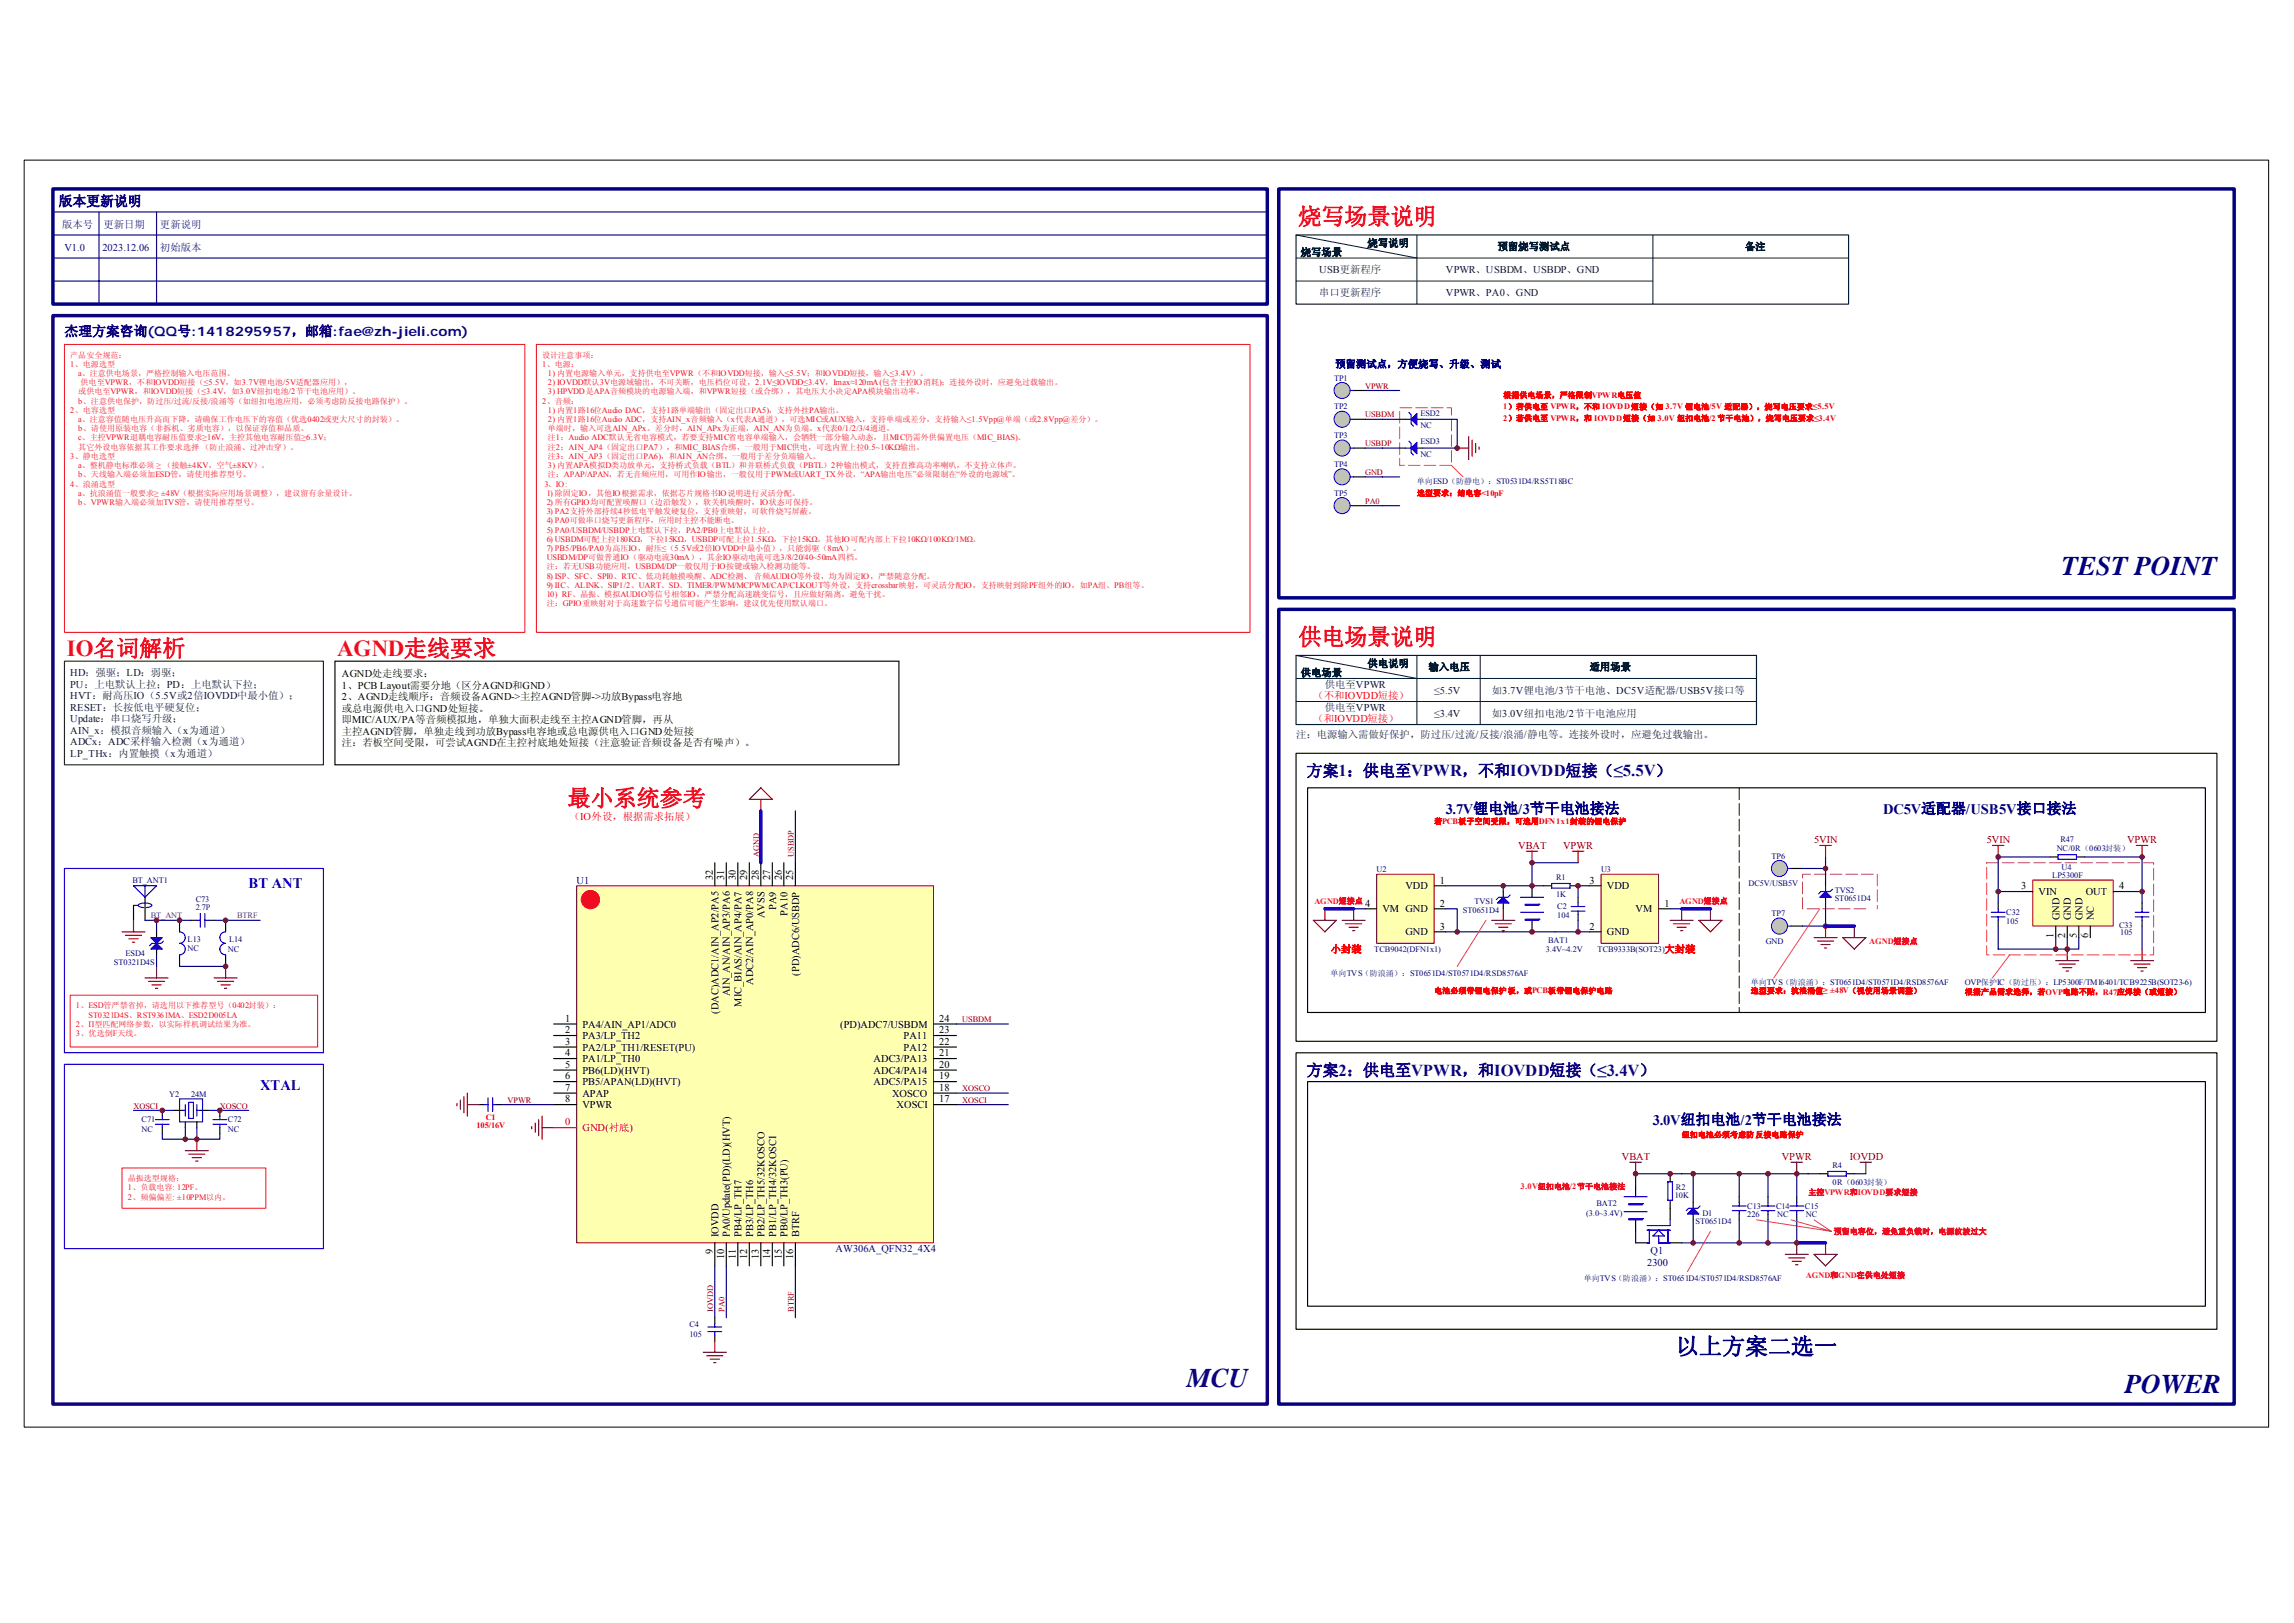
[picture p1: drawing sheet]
<svg xmlns="http://www.w3.org/2000/svg" width="1189mm" height="841mm" viewBox="0 0 1189 841" stroke-linecap="round" stroke-linejoin="round" font-family="sans-serif">
<defs><g id="words">
<g font-size="14" fill="#000080">
<text x="1068" y="298">TEST POINT</text>
<text x="1101" y="722">POWER</text>
</g>
<text font-size="14" fill="#11037e" x="615" y="719">MCU</text>
<g font-size="11.9" fill="#ee0e22">
<text x="673" y="116">烧写场景说明</text>
<text x="673" y="334">供电场景说明</text>
<text x="35" y="340">IO名词解析</text>
<text x="175" y="340">AGND走线要求</text>
<text x="294" y="418">最小系统参考</text>
</g>
<text font-size="11.9" fill="#000080" x="869" y="702">以上方案二选一</text>
<g font-size="8.4" fill="#11037e">
<text x="677" y="402">方案1：供电至VPWR，不和IOVDD短接（≤5.5V）</text>
<text x="677" y="557">方案2：供电至VPWR，和IOVDD短接（≤3.4V）</text>
</g>
<g font-size="7.5" fill="#000080">
<text x="749" y="422">3.7V锂电池/3节干电池接法</text>
<text x="976" y="422">DC5V适配器/USB5V接口接法</text>
<text x="857" y="583">3.0V纽扣电池/2节干电池接法</text>
</g>
<g font-size="7.5" fill="#00f">
<text x="129" y="460">BT ANT</text>
<text x="135" y="565">XTAL</text>
</g>
<g font-size="7.2" fill="#11037e">
<text x="30" y="107">版本更新说明</text>
<text x="33" y="174">杰理方案咨询(QQ号:1418295957，邮箱:fae@zh-jieli.com)</text>
</g>
<g font-size="5.4" fill="#11037e">
<text x="32" y="118">版本号</text>
<text x="54" y="118">更新日期</text>
<text x="83" y="118">更新说明</text>
<text x="33" y="130">V1.0</text>
<text x="53" y="130">2023.12.06</text>
<text x="83" y="130">初始版本</text>
</g>
<g font-size="5.4" fill="#001b31">
<text x="709" y="128">烧写说明</text>
<text x="776" y="130">预留烧写测试点</text>
<text x="904" y="130">备注</text>
<text x="674" y="133">烧写场景</text>
<text x="684" y="141">USB更新程序</text>
<text x="749" y="141">VPWR、USBDM、USBDP、GND</text>
<text x="684" y="153">串口更新程序</text>
<text x="749" y="153">VPWR、PA0、GND</text>
<text x="709" y="346">供电说明</text>
<text x="740" y="347">输入电压</text>
<text x="824" y="347">适用场景</text>
<text x="36" y="350">HD：强驱；LD：弱驱；</text>
<text x="674" y="350">供电场景</text>
<text x="36" y="356">PU：上电默认上拉；PD：上电默认下拉；</text>
<text x="687" y="356">供电至VPWR</text>
<text x="743" y="359">≤5.5V</text>
<text x="773" y="359">如3.7V锂电池/3节干电池、DC5V适配器/USB5V接口等</text>
<text x="36" y="362">HVT：耐高压IO（5.5V或2倍IOVDD中最小值）；</text>
<text x="36" y="368">RESET：长按低电平硬复位；</text>
<text x="687" y="368">供电至VPWR</text>
<text x="743" y="371">≤3.4V</text>
<text x="773" y="371">如3.0V纽扣电池/2节干电池应用</text>
<text x="36" y="374">Update：串口烧写升级；</text>
<text x="36" y="380">AIN_x：模拟音频输入（x为通道）</text>
<text x="672" y="383">注：电源输入需做好保护，防过压/过流/反接/浪涌/静电等。连接外设时，应避免过载输出。</text>
<text x="36" y="386">ADCx：ADC采样输入检测（x为通道）</text>
<text x="36" y="392">LP_THx：内置触摸（x为通道）</text>
</g>
<g font-size="5.4" fill="#000080">
<text x="692" y="190">预留测试点，方便烧写、升级、测试</text>
<text x="299" y="458">U1</text>
<text x="433" y="649">AW306A_QFN32_4X4</text>
<text x="855" y="650">Q1</text>
<text x="854" y="656">2300</text>
</g>
<g font-size="5.4">
<text x="177" y="351">AGND处走线要求：</text>
<text x="177" y="357">1、PCB Layout需要分地（区分AGND和GND）</text>
<text x="177" y="363">2、AGND走线顺序：音频设备AGND-&gt;主控AGND管脚-&gt;功放Bypass电容地</text>
<text x="177" y="369">或总电源供电入口GND处短接。</text>
<text x="177" y="375">即MIC/AUX/PA等音频模拟地，单独大面积走线至主控AGND管脚，再从</text>
<text x="177" y="381">主控AGND管脚，单独走线到功放Bypass电容地或总电源供电入口GND处短接</text>
<text x="177" y="387">注：若板空间受限，可尝试AGND在主控衬底地处短接（注意验证音频设备是否有噪声）。</text>
<text x="369" y="456" transform="rotate(-90 369 456)">32</text>
<text x="375" y="456" transform="rotate(-90 375 456)">31</text>
<text x="381" y="456" transform="rotate(-90 381 456)">30</text>
<text x="387" y="456" transform="rotate(-90 387 456)">29</text>
<text x="393" y="456" transform="rotate(-90 393 456)">28</text>
<text x="399" y="456" transform="rotate(-90 399 456)">27</text>
<text x="405" y="456" transform="rotate(-90 405 456)">26</text>
<text x="411" y="456" transform="rotate(-90 411 456)">25</text>
<text x="728" y="461">VDD</text>
<text x="746" y="458">1</text>
<text x="824" y="458">3</text>
<text x="833" y="461">VDD</text>
<text x="1047" y="461">3</text>
<text x="1098" y="461">4</text>
<text x="1056" y="464">VIN</text>
<text x="1081" y="464">OUT</text>
<text x="402" y="472" transform="rotate(-90 402 472)">PA9</text>
<text x="707" y="470">4</text>
<text x="716" y="473">VM GND</text>
<text x="746" y="470">2</text>
<text x="848" y="473">VM</text>
<text x="863" y="470">1</text>
<text x="396" y="476" transform="rotate(-90 396 476)">AVSS</text>
<text x="408" y="475" transform="rotate(-90 408 475)">PA10</text>
<text x="1067" y="477" transform="rotate(-90 1067 477)">GND</text>
<text x="1073" y="477" transform="rotate(-90 1073 477)">GND</text>
<text x="1079" y="477" transform="rotate(-90 1079 477)">GND</text>
<text x="1085" y="477" transform="rotate(-90 1085 477)">NC</text>
<text x="728" y="485">GND</text>
<text x="746" y="482">3</text>
<text x="824" y="482">2</text>
<text x="833" y="485">GND</text>
<text x="1064" y="486" transform="rotate(-90 1064 486)">1</text>
<text x="1070" y="486" transform="rotate(-90 1070 486)">2</text>
<text x="1076" y="486" transform="rotate(-90 1076 486)">5</text>
<text x="1082" y="486" transform="rotate(-90 1082 486)">6</text>
<text x="414" y="506" transform="rotate(-90 414 506)">(PD)ADC6/USBDP</text>
<text x="390" y="510" transform="rotate(-90 390 510)">ADC2/AIN_AP0/PA8</text>
<text x="378" y="516" transform="rotate(-90 378 516)">AIN_AN/AIN_AP3/PA6</text>
<text x="384" y="522" transform="rotate(-90 384 522)">MIC_BIAS/AIN_AP4/PA7</text>
<text x="372" y="525" transform="rotate(-90 372 525)">(DAC)ADC1/AIN_AP2/PA5</text>
<text x="293" y="529">1</text>
<text x="302" y="532">PA4/AIN_AP1/ADC0</text>
<text x="435" y="532">(PD)ADC7/USBDM</text>
<text x="487" y="529">24</text>
<text x="293" y="535">2</text>
<text x="302" y="538">PA3/LP_TH2</text>
<text x="468" y="538">PA11</text>
<text x="487" y="535">23</text>
<text x="293" y="541">3</text>
<text x="302" y="544">PA2/LP_TH1/RESET(PU)</text>
<text x="468" y="544">PA12</text>
<text x="487" y="541">22</text>
<text x="293" y="547">4</text>
<text x="302" y="550">PA1/LP_TH0</text>
<text x="453" y="550">ADC3/PA13</text>
<text x="487" y="547">21</text>
<text x="293" y="553">5</text>
<text x="302" y="556">PB6(LD)(HVT)</text>
<text x="453" y="556">ADC4/PA14</text>
<text x="487" y="553">20</text>
<text x="293" y="559">6</text>
<text x="302" y="562">PB5/APAN(LD)(HVT)</text>
<text x="453" y="562">ADC5/PA15</text>
<text x="487" y="559">19</text>
<text x="293" y="565">7</text>
<text x="302" y="568">APAP</text>
<text x="462" y="568">XOSCO</text>
<text x="487" y="565">18</text>
<text x="293" y="571">8</text>
<text x="302" y="574">VPWR</text>
<text x="465" y="574">XOSCI</text>
<text x="487" y="571">17</text>
<text x="372" y="641" transform="rotate(-90 372 641)">IOVDD</text>
<text x="378" y="641" transform="rotate(-90 378 641)">PA0/Update(PD)(LD)(HVT)</text>
<text x="384" y="641" transform="rotate(-90 384 641)">PB4/LP_TH7</text>
<text x="390" y="641" transform="rotate(-90 390 641)">PB3/LP_TH6</text>
<text x="396" y="641" transform="rotate(-90 396 641)">PB2/LP_TH5/32KOSCO</text>
<text x="402" y="641" transform="rotate(-90 402 641)">PB1/LP_TH4/32KOSCI</text>
<text x="408" y="641" transform="rotate(-90 408 641)">PB0/LP_TH3(PU)</text>
<text x="414" y="641" transform="rotate(-90 414 641)">BTRF</text>
<text x="369" y="650" transform="rotate(-90 369 650)">9</text>
<text x="375" y="652" transform="rotate(-90 375 652)">10</text>
<text x="381" y="652" transform="rotate(-90 381 652)">11</text>
<text x="387" y="652" transform="rotate(-90 387 652)">12</text>
<text x="393" y="652" transform="rotate(-90 393 652)">13</text>
<text x="399" y="652" transform="rotate(-90 399 652)">14</text>
<text x="405" y="652" transform="rotate(-90 405 652)">15</text>
<text x="411" y="652" transform="rotate(-90 411 652)">16</text>
</g>
<g font-size="5.4" fill="#f00">
<text x="681" y="362">（不和IOVDD短接）</text>
<text x="681" y="374">（和IOVDD短接）</text>
<text x="295" y="425">（IO外设，根据需求拓展）</text>
<text x="690" y="494">小封装</text>
<text x="863" y="494">大封装</text>
</g>
<g font-size="5.4" fill="#800000">
<text x="940" y="437">5VIN</text>
<text x="1030" y="437">5VIN</text>
<text x="1102" y="437">VPWR</text>
<text x="787" y="440">VBAT</text>
<text x="810" y="440">VPWR</text>
<text x="841" y="601">VBAT</text>
<text x="923" y="601">VPWR</text>
<text x="959" y="601">IOVDD</text>
</g>
<g font-size="5.4" fill="#bf0000">
<text x="293" y="583">0</text>
<text x="302" y="586">GND(衬底)</text>
</g>
<g font-size="4.3" fill="#ee0e22">
<text x="36" y="190">1、电源选型</text>
<text x="281" y="190">1、电源：</text>
<text x="41" y="195">a、注意供电场景，严格控制输入电压范围。</text>
<text x="284" y="195">1) 内置电源输入单元，支持供电至VPWR（不和IOVDD短接，输入≤5.5V；和IOVDD短接，输入≤3.4V）。</text>
<text x="284" y="200">2) IOVDD默认3V电源域输出，不可关断，电压档位可设，2.1V≤IOVDD≤3.4V，Imax≈120mA(包含主控IO消耗)；连接外设时，应避免过载输出。</text>
<text x="41" y="209">b、注意供电保护，防过压/过流/反接/浪涌等（如纽扣电池应用，必须考虑防反接电路保护）。</text>
<text x="281" y="209">2、音频：</text>
<text x="284" y="204">3) HPVDD是APA音频模块的电源输入端，和VPWR短接（或合绑），其电压大小决定APA模块输出功率。</text>
<text x="36" y="214">2、电容选型</text>
<text x="284" y="214">1) 内置1路16位Audio DAC，支持1路单端输出（固定出口PA5)，支持外挂PA输出。</text>
<text x="41" y="219">a、注意容值随电压升高而下降，请确保工作电压下的容值（优选0402或更大尺寸的封装）。</text>
<text x="284" y="219">2) 内置1路16位Audio ADC，支持AIN_x音频输入（x代表A通道），可选MIC或AUX输入，支持单端或差分，支持输入≤1.5Vpp@单端（或2.8Vpp@差分）。</text>
<text x="41" y="223">b、请使用原装电容（非拆机、劣质电容），以保证容值和品质。</text>
<text x="41" y="228">c、主控VPWR退耦电容耐压值要求≥16V，主控其他电容耐压值≥6.3V；</text>
<text x="36" y="238">3、静电选型</text>
<text x="41" y="243">a、整机静电标准必须 ≥ （接触±4KV，空气±8KV）。</text>
<text x="284" y="243">3) 内置APA模拟D类功放单元，支持桥式负载（BTL）和并联桥式负载（PBTL）2种输出模式，支持直推高功率喇叭，不支持立体声。</text>
<text x="41" y="247">b、天线输入端必须加ESD管，请使用推荐型号。</text>
<text x="36" y="252">4、浪涌选型</text>
<text x="41" y="257">a、抗浪涌值一般要求≥ ±48V（根据实际应用场景调整），建议留有余量设计。</text>
<text x="282" y="252">3、IO:</text>
<text x="283" y="257">1) 除固定IO，其他IO根据需求，依据芯片规格书IO说明进行灵活分配。</text>
<text x="41" y="262">b、VPWR输入端必须加TVS管，请使用推荐型号。</text>
<text x="283" y="262">2) 所有GPIO均可配置唤醒口（边沿触发），软关机唤醒时，IO状态可保持。</text>
<text x="283" y="266">3) PA2支持外部持续4秒低电平触发硬复位，支持重映射，可软件烧写屏蔽。</text>
<text x="283" y="271">4) PA0可做串口烧写更新程序，应用时主控不能断电。</text>
<text x="283" y="276">5) PA0/USBDM/USBDP上电默认下拉，PA2/PB0上电默认上拉。</text>
<text x="283" y="281">6) USBDM可配上拉180KΩ，下拉15KΩ，USBDP可配上拉1.5KΩ，下拉15KΩ。其他IO可配内部上下拉10KΩ/100KΩ/1MΩ。</text>
<text x="283" y="286">7) PB5/PB6/PA0为高压IO，耐压≤（5.5V或2倍IOVDD中最小值），只能弱驱（8mA）。</text>
<text x="283" y="290">USBDM/DP可做普通IO（驱动电流30mA），其余IO驱动电流可选3/8/20/40~50mA四档。</text>
<text x="283" y="300">8) ISP、SFC、SPI0、RTC、低功耗触摸唤醒、ADC检测、 音频AUDIO等外设，均为固定IO，严禁随意分配。</text>
<text x="283" y="305">9) IIC、ALINK、SIP1/2、UART、SD、TIMER/PWM/MCPWM/CAP/CLKOUT等外设，支持crossbar映射，可灵活分配IO，支持映射到除PF组外的IO，如PA组、PB组等。</text>
<text x="283" y="309">10) RF、晶振、模拟AUDIO等信号相邻IO，严禁分配高速跳变信号，且应做好隔离，避免干扰。</text>
<text x="681" y="468">AGND短接点</text>
<text x="870" y="468">AGND短接点</text>
<text x="969" y="489">AGND短接点</text>
<text x="39" y="522">1、ESD管严禁省掉，请选用以下推荐型号（0402封装）：</text>
<text x="46" y="527">ST0321D4S、RST9361MA、ESD2D005LA</text>
<text x="39" y="532">2、Π型匹配网络参数，以实际样机调试结果为准。</text>
<text x="39" y="537">3、优选倒F天线。</text>
<text x="66" y="617">1、负载电容: 12PF。</text>
<text x="788" y="616">3.0V纽扣电池/2节干电池接法</text>
<text x="66" y="622">2、频偏偏差: ±10PPM以内。</text>
<text x="936" y="662">AGND和GND在供电处短接</text>
</g>
<g font-size="4.3" fill="#000080">
<text x="691" y="197">TP1</text>
<text x="691" y="212">TP2</text>
<text x="736" y="216">ESD2</text>
<text x="736" y="222">NC</text>
<text x="691" y="227">TP3</text>
<text x="736" y="230">ESD3</text>
<text x="736" y="237">NC</text>
<text x="691" y="242">TP4</text>
<text x="691" y="257">TP5</text>
<text x="1068" y="437">R47</text>
<text x="1066" y="441">NC/0R（0603封装）</text>
<text x="918" y="445">TP6</text>
<text x="713" y="452">U2</text>
<text x="830" y="452">U3</text>
<text x="1064" y="455">LP5300F</text>
<text x="1068" y="451">U4</text>
<text x="69" y="457">BT_ANT1</text>
<text x="806" y="456">R1</text>
<text x="906" y="459">DC5V/USB5V</text>
<text x="101" y="468">C73</text>
<text x="806" y="465">1K</text>
<text x="951" y="463">TVS2</text>
<text x="951" y="467">ST0651D4</text>
<text x="758" y="473">ST0651D4</text>
<text x="764" y="468">TVS1</text>
<text x="807" y="471">C2</text>
<text x="807" y="476">104</text>
<text x="918" y="475">TP7</text>
<text x="1040" y="474">C32</text>
<text x="1040" y="479">105</text>
<text x="1098" y="481">C33</text>
<text x="1099" y="484">105</text>
<text x="97" y="488">L13</text>
<text x="119" y="488">L14</text>
<text x="802" y="488">BAT1</text>
<text x="915" y="489">GND</text>
<text x="65" y="496">ESD4</text>
<text x="97" y="493">NC</text>
<text x="118" y="493">NC</text>
<text x="712" y="493">TCB9042(DFN1x1)</text>
<text x="801" y="493">3.4V~4.2V</text>
<text x="828" y="493">TCB9333B(SOT23)</text>
<text x="59" y="500">ST0321D4S</text>
<text x="1018" y="511">OVP保护IC（防过压）：LP5300F/TMI6401/TCB9225B(SOT23-6)</text>
<text x="88" y="568">Y2</text>
<text x="99" y="568">24M</text>
<text x="73" y="582">C71</text>
<text x="118" y="582">C72</text>
<text x="73" y="586">NC</text>
<text x="118" y="586">NC</text>
<text x="950" y="605">R4</text>
<text x="869" y="617">R2</text>
<text x="950" y="614">0R（0603封装）</text>
<text x="868" y="621">10K</text>
<text x="822" y="630">(3.0~3.4V)</text>
<text x="827" y="625">BAT2</text>
<text x="882" y="630">D1</text>
<text x="906" y="626">C13</text>
<text x="920" y="626">C14</text>
<text x="935" y="626">C15</text>
<text x="879" y="634">ST0651D4</text>
<text x="906" y="631">226</text>
<text x="921" y="631">NC</text>
<text x="936" y="631">NC</text>
<text x="357" y="688">C4</text>
<text x="357" y="693">105</text>
</g>
<g font-size="4.3" fill="#800000">
<text x="707" y="201">VPWR</text>
<text x="707" y="216">USBDM</text>
<text x="707" y="231">USBDP</text>
<text x="707" y="246">GND</text>
<text x="707" y="261">PA0</text>
<text x="393" y="444" transform="rotate(-90 393 444)">AGND</text>
<text x="411" y="444" transform="rotate(-90 411 444)">USBDP</text>
<text x="499" y="530">USBDM</text>
<text x="499" y="565">XOSCO</text>
<text x="69" y="574">XOSCI</text>
<text x="114" y="574">XOSCO</text>
<text x="263" y="571">VPWR</text>
<text x="499" y="571">XOSCI</text>
<text x="370" y="680" transform="rotate(-90 370 680)">IOVDD</text>
<text x="376" y="680" transform="rotate(-90 376 680)">PA0</text>
<text x="411" y="680" transform="rotate(-90 411 680)">BTRF</text>
</g>
<g font-size="4.3" fill="#f00">
<text x="779" y="212">1）若供电至 VPWR，不和 IOVDD短接（如 3.7V 锂电池/5V 适配器），烧写电压要求≤5.5V</text>
<text x="779" y="218">2）若供电至 VPWR，和 IOVDD短接（如 3.0V 纽扣电池/2 节干电池），烧写电压要求≤3.4V</text>
<text x="252" y="580">C1</text>
<text x="247" y="585">105/16V</text>
</g>
<text font-size="4.3" fill="#11037e" x="101" y="472">2.7P</text>
<g font-size="4.3" fill="#7c0089">
<text x="78" y="476">BT_ANT</text>
<text x="123" y="476">BTRF</text>
</g>
<g font-size="4.2" fill="#ee0e22">
<text x="36" y="185">产品安全规范：</text>
<text x="281" y="185">设计注意事项：</text>
<text x="42" y="200">供电至VPWR，不和IOVDD短接（≤5.5V，如3.7V锂电池/5V适配器应用），</text>
<text x="41" y="204">或供电至VPWR，和IOVDD短接（≤3.4V，如3.0V纽扣电池/2节干电池应用）。</text>
<text x="284" y="223">单端时，输入可选AIN_APx。差分时，AIN_APx为正端，AIN_AN为负端。x代表0/1/2/3/4通道。</text>
<text x="41" y="233">其它外设电容依据其工作要求选择 （防止浪涌、过冲击穿）。</text>
<text x="284" y="228">注1：Audio ADC默认无省电容模式，若要支持MIC省电容单端输入，会牺牲一部分输入动态，且MIC仍需外供偏置电压（MIC_BIAS)。</text>
<text x="284" y="233">注2：AIN_AP4（固定出口PA7），和MIC_BIAS合绑，一般用于MIC供电，可选内置上拉0.5~10KΩ输出。</text>
<text x="284" y="238">注3：AIN_AP3（固定出口PA6)，和AIN_AN合绑，一般用于差分负端输入。</text>
<text x="284" y="247">注：APAP/APAN，若无音频应用，可用作IO输出，一般仅用于PWM或UART_TX外设，“APA输出电压”必须限制在“外设的电源域”。</text>
<text x="283" y="295">注：若无USB功能应用，USBDM/DP一般仅用于IO按键或输入检测功能等。</text>
<text x="283" y="314">注：GPIO重映射对于高速数字信号通信可能产生影响，建议优先使用默认端口。</text>
<text x="66" y="612">晶振选型规格：</text>
<text x="937" y="619">主控VPWR和IOVDD要求短接</text>
<text x="950" y="640">预留电容位，避免重负载时，电源纹波过大</text>
</g>
<g font-size="4.2" fill="#f00">
<text x="779" y="206">根据供电场景，严格限制VPWR电压值</text>
<text x="734" y="257">选型要求：结电容&lt;10pF</text>
<text x="743" y="427">若PCB板子空间受限，可选用DFN1x1封装的锂电保护</text>
<text x="743" y="515">电池必须带锂电保护板，或PCB板带锂电保护电路</text>
<text x="907" y="515">选型要求：抗浪涌值≥ ±48V（视使用场景调整）</text>
<text x="1018" y="515">根据产品需求选择，若OVP电路不贴，R47应焊接（或短接）</text>
<text x="872" y="589">纽扣电池必须考虑防反接电路保护</text>
</g>
<g font-size="4.2" fill="#000080">
<text x="734" y="251">单向ESD（防静电）：ST0531D4/RS5T18BC</text>
<text x="690" y="506">单向TVS（防浪涌）：ST0651D4/ST0571D4/RSD8576AF</text>
<text x="907" y="511">单向TVS（防浪涌）：ST0651D4/ST0571D4/RSD8576AF</text>
<text x="821" y="664">单向TVS（防浪涌）：ST0651D4/ST0571D4/RSD8576AF</text>
</g>
</g></defs>
<path d="M13 83h1163v657h-1163z" fill="none" stroke="#000" stroke-width=".52"/>
<path d="M27 164h630v564h-630z" fill="none" stroke="#11037e" stroke-width="1.8"/>
<path d="M27 98h630v60h-630zM663 98h495v212h-495z" fill="none" stroke="#000080" stroke-width="1.8"/>
<path d="M27 110h630M51 110v48M81 110v48M27 122h630M27 134h630M27 146h630" fill="none" stroke="#11037e" stroke-width=".6"/>
<g fill="none" stroke="#000" stroke-width=".6">
<path d="M69 469v8M75 465v12M93 477v6M99 477h3M108 477h3M117 477v6M81 483v3M81 492v3M93 495v6M117 495v6M84 575v3M90 575h5"/>
<path d="M103 575h5M114 575v3M84 584v3M96 581v3M102 581v3M114 584v3"/>
</g>
<g fill="none" stroke="#00f" stroke-width=".6">
<path d="M33 450h135v96h-135zM69 459h12l-6 6zM75 459v6M75 470l-3-1a5 5 0 0 1 6 0v1h-2M102 477h2M104 473v8M106 477h2M106 473v8M85 488l-1 1h-5l-1 1M93 483a3 3 0 0 1 3 3 3 3 0 0 1-3 3 3 3 0 0 1 3 3 3 3 0 0 1-3 3M117 483a3 3 0 0 0-3 3 3 3 0 0 0 3 3 3 3 0 0 0-3 3 3 3 0 0 0 3 3M33 552h135v95h-135z"/>
<path d="M84 578v2M95 575h1M96 572v6M98 571h2v9h-2zM102 572v6M102 575h1M114 578v2M81 583h7M81 580h7M84 583v1M110 583h8M110 580h8"/>
<path d="M114 583v1"/>
</g>
<path d="M69 469h3M69 575h21M93 569h12v12h-12zM108 575h21M96 584v6M102 584v6" fill="none" stroke="#0000bf" stroke-width=".6"/>
<path d="M707 202h18M707 217h18M75 477h24M81 477v6M111 477h24M81 495v6M93 501h24M84 587v3h30v-3" fill="none" stroke="#000080" stroke-width=".6"/>
<g fill="none" stroke="#800000" stroke-width=".6">
<path d="M69 477v6M63 483h12M65 485h8M67 486h5M69 488h1M75 507h12M77 509h8M79 510h5M81 512h1M81 501v6M111 507h12M113 509h8"/>
<path d="M115 510h4M116 512h2M117 501v6M96 596h12M98 598h8M100 600h4M102 590v6M101 602h2"/>
</g>
<g fill="#00f" stroke="#00f" stroke-width=".6">
<path d="M81 489l3 3h-6z"/>
<path d="M78 486h6l-3 3z"/>
</g>
<path d="M36 516h129v27h-129zM63 605h75v21h-75z" fill="none" stroke="#ee0e22" stroke-width=".52"/>
<circle cx="696" cy="202" r="4" fill="#c0c0c0" stroke="#00f" stroke-width=".52"/>
<path d="M702 202h5" fill="none" stroke="#000" stroke-width=".6"/>
<path d="M700 202h2" fill="none" stroke="#00f" stroke-width=".6"/>
<circle cx="696" cy="217" r="4" fill="#c0c0c0" stroke="#00f" stroke-width=".52"/>
<path d="M702 217h5" fill="none" stroke="#000" stroke-width=".6"/>
<path d="M700 217h2" fill="none" stroke="#00f" stroke-width=".6"/>
<path d="M707 232h18" fill="none" stroke="#000080" stroke-width=".6"/>
<circle cx="696" cy="232" r="4" fill="#c0c0c0" stroke="#00f" stroke-width=".52"/>
<path d="M702 232h5" fill="none" stroke="#000" stroke-width=".6"/>
<path d="M700 232h2" fill="none" stroke="#00f" stroke-width=".6"/>
<path d="M707 247h18" fill="none" stroke="#000080" stroke-width=".6"/>
<circle cx="696" cy="247" r="4" fill="#c0c0c0" stroke="#00f" stroke-width=".52"/>
<path d="M702 247h5" fill="none" stroke="#000" stroke-width=".6"/>
<path d="M700 247h2" fill="none" stroke="#00f" stroke-width=".6"/>
<path d="M707 262h18" fill="none" stroke="#000080" stroke-width=".6"/>
<circle cx="696" cy="262" r="4" fill="#c0c0c0" stroke="#00f" stroke-width=".52"/>
<g fill="none" stroke="#000" stroke-width=".6">
<path d="M725 217h3M734 217h3M725 232h3M734 232h3M702 262h5M174 343h292v53h-292zM672 390h477v150h-477zM848 614v6M866 608v4M848 632v6M866 622v10M877 623v3"/>
<path d="M877 629v3M901 620v3M901 629v3M916 620v3M916 629v3M931 620v3M931 629v3M848 644h6M866 644h6"/>
</g>
<g fill="none" stroke="#00f" stroke-width=".6">
<path d="M728 217h3M730 214l1 1v2M731 217v3l2 1M728 232h3M730 229l1 1v2M731 232v3l2 1M700 262h2M864 612h3v10h-3zM842 628h12M842 620h12M854 637h12M855 637v7h-1"/>
<path d="M860 637l3 3h-6zM864 637v7M866 632v3h-12M881 625l-1 1h-5l-1 1M898 625h7M898 627h7M901 623v2M901 627v2M913 625h7M913 627h7M916 623v2M916 627v2"/>
<path d="M928 625h7M928 627h7M931 623v2M931 627v2M860 640v4h6"/>
</g>
<path d="M752 241h-27v-30h27v30M967 471h-33v-18h39v18" fill="none" stroke="#da2467" stroke-width=".52" stroke-dasharray="6.1 2"/>
<g fill="#00f" stroke="#00f" stroke-width=".6">
<path d="M731 232l3-3v6z"/>
<path d="M731 217l3-3v6z"/>
<path d="M877 626l3 3h-5z"/>
<path d="M844 624h7h-7z" fill-rule="evenodd"/>
<path d="M844 632h7h-7z" fill-rule="evenodd"/>
</g>
<path d="M737 217h18v15h-18M848 614v-6h29v15M877 608h54v12M901 608v12M916 608v12M848 638v6M877 632v12h-5M901 632v12h-24M916 632v12h-15M931 632v12h-15" fill="none" stroke="#000080" stroke-width=".6"/>
<g fill="none" stroke="#800000" stroke-width=".6">
<path d="M755 232h6M761 226v12M763 228v8M765 230v5M767 232v1M1107 438h6M1110 438v6M845 602h6M848 602v6M964 602h6M967 602v6M925 650h12"/>
<path d="M927 652h8M929 654h5M931 655h1M931 644v6"/>
</g>
<path d="M752 241l6 6M886 638l-11 21" fill="none" stroke="#da2467" stroke-width=".52"/>
<path d="M672 122h286v36h-286zM672 340h238v35h-238z" fill="none" stroke="#001b31" stroke-width=".6"/>
<path d="M672 134h286M672 122l62 12M734 122v36M857 122v36M672 146h185M672 340l62 12M734 340v35M767 340v35M672 352h238M672 364h238" fill="none" stroke="#001b31" stroke-width=".52"/>
<path d="M33 178h239v150h-239zM278 178h370v150h-370z" fill="none" stroke="#ee0e22" stroke-width=".52"/>
<path d="M33 343h135v53h-135z" fill="none" stroke="#172721" stroke-width=".6"/>
<g fill="#800000" stroke="#800000" stroke-width=".52">
<circle cx="84" cy="575" r="1.2"/>
<circle cx="114" cy="575" r="1.2"/>
<circle cx="117" cy="477" r="1.2"/>
<circle cx="117" cy="501" r="1.2"/>
<circle cx="81" cy="477" r="1.2"/>
<circle cx="93" cy="477" r="1.2"/>
<circle cx="96" cy="590" r="1.2"/>
<circle cx="102" cy="590" r="1.2"/>
<circle cx="755" cy="232" r="1.2"/>
</g>
<path d="M663 316h495v412h-495z" fill="none" stroke="#000080" stroke-width="1.8"/>
<path d="M1053 456h42v24h-42z" fill="#ffffb0"/>
<path d="M1053 456h42v24h-42z" fill="none" stroke="#800000" stroke-width=".52"/>
<g fill="none" stroke="#000" stroke-width=".6">
<path d="M1062 444h5M1076 444h4M1036 468v3M1036 477v3M1047 462h6M1065 480v6M1071 480v6M1077 480v6M1083 480v6M1095 462h6M1110 468v3M1110 477v3"/>
<path d="M672 546h477v143h-477zM678 560h465v117h-465z"/>
</g>
<path d="M1067 443h9v2h-9zM1032 475h7M1032 473h7M1036 471v2M1036 475v2M1107 475h7M1107 473h7M1110 471v2M1110 475v2" fill="none" stroke="#00f" stroke-width=".6"/>
<g fill="none" stroke="#800000" stroke-width=".6">
<path d="M1033 438h6M1036 438v6M1065 498h12M1067 500h9M1071 492v6M1104 498h12M1106 500h8M1110 492v6M1069 501h5M1071 503h1M1108 501h5M1110 503h1"/>
<path d="M928 602h6M931 602v6"/>
</g>
<path d="M1062 444h-26v18M1080 444h30v24M1036 480v12h35v-6M1047 462h-11v6M1101 462h9M1110 480v12M1065 486v6M1077 486v6h-6M931 608h12" fill="none" stroke="#000080" stroke-width=".6"/>
<path d="M1030 447h86v48h-86v-48" fill="none" stroke="#da2467" stroke-width=".52" stroke-dasharray="6.1 2"/>
<path d="M1042 495l-9 12" fill="none" stroke="#da2467" stroke-width=".52"/>
<path d="M901 408v117" fill="none" stroke="#000" stroke-width=".52" stroke-dasharray="6.1 2"/>
<circle cx="922" cy="450" r="4" fill="#c0c0c0" stroke="#00f" stroke-width=".52"/>
<path d="M928 450h6" fill="none" stroke="#000" stroke-width=".6"/>
<path d="M926 450h2" fill="none" stroke="#00f" stroke-width=".6"/>
<circle cx="922" cy="480" r="4" fill="#c0c0c0" stroke="#00f" stroke-width=".52"/>
<path d="M678 408h465v117h-465zM946 456v3M928 480h6M946 465v3M248 572h3M257 572h3M943 608h4M957 608h4M370 683v3M370 692v3" fill="none" stroke="#000" stroke-width=".6"/>
<g fill="none" stroke="#00f" stroke-width=".6">
<path d="M946 459v3M926 480h2M946 462h-2l-1 1M950 461l-2 1h-2M251 572h2M253 569v7M255 572h2M255 569v7M947 607h10v2h-10zM367 688h7M367 690h7M370 686v2"/>
<path d="M370 690v2"/>
</g>
<g fill="none" stroke="#800000" stroke-width=".6">
<path d="M394 408l6 6h-12zM394 414v6M943 438h6M946 438v6M946 480v6M940 486h12M942 488h8M944 489h4M945 491h2M237 572v1M239 570v5M240 568v9"/>
<path d="M242 566v12M242 572h6M281 578v12M276 584v1M277 582v5M279 580v9M281 584h6M940 650h12l-6 6zM946 644v6M370 695v6M364 701h12M366 703h9"/>
<path d="M368 704h5M370 706h1"/>
</g>
<path d="M943 465l3-3 3 3z" fill="#00f" stroke="#00f" stroke-width=".6"/>
<path d="M412 420v27M934 450h12v6M946 444v6M946 468v12h-12M496 531h27M260 572h27M496 566h27M496 572h27M961 608h6M370 656v27M376 656v27M412 656v27" fill="none" stroke="#000080" stroke-width=".6"/>
<path d="M943 471l-24 36M910 632l39 6M928 632l21 6M940 632l9 6" fill="none" stroke="#da2467" stroke-width=".52"/>
<path d="M394 420v27M931 644h15" fill="none" stroke="#00f" stroke-width="1.8"/>
<g fill="#800000" stroke="#800000" stroke-width=".52">
<circle cx="848" cy="608" r="1.2"/>
<circle cx="931" cy="644" r="1.2"/>
<circle cx="866" cy="608" r="1.2"/>
<circle cx="877" cy="608" r="1.2"/>
<circle cx="877" cy="644" r="1.2"/>
<circle cx="931" cy="608" r="1.2"/>
<circle cx="916" cy="608" r="1.2"/>
<circle cx="901" cy="608" r="1.2"/>
<circle cx="901" cy="644" r="1.2"/>
<circle cx="916" cy="644" r="1.2"/>
<circle cx="1110" cy="444" r="1.2"/>
<circle cx="1071" cy="492" r="1.2"/>
<circle cx="1065" cy="492" r="1.2"/>
<circle cx="1110" cy="462" r="1.2"/>
<circle cx="1036" cy="462" r="1.2"/>
<circle cx="1036" cy="444" r="1.2"/>
<circle cx="946" cy="480" r="1.2"/>
<circle cx="946" cy="450" r="1.2"/>
</g>
<path d="M299 459h185v185h-185z" fill="#ffffb0"/>
<path d="M299 459h185v185h-185z" fill="none" stroke="#800000" stroke-width=".52"/>
<g fill="none" stroke="#000" stroke-width=".6">
<path d="M370 447v12M376 447v12M382 447v12M388 447v12M394 447v12M400 447v12M406 447v12M412 447v12M794 459v6M794 477v6M287 531h12M287 537h12"/>
<path d="M484 531h12M484 537h12M287 543h12M287 549h12M287 555h12M484 543h12M484 549h12M484 555h12M287 560h12M287 572h12M287 566h12M484 560h12"/>
<path d="M484 572h12M484 566h12M370 644v12M376 644v12M382 644v12M388 644v12M394 644v12M400 644v12M406 644v12M412 644v12"/>
</g>
<circle cx="306" cy="466" r="5" fill="#ee0e22" stroke="#ee0e22" stroke-width=".52"/>
<path d="M287 584h12" fill="none" stroke="#bf0000" stroke-width=".6"/>
<path d="M866 471h6" fill="none" stroke="#000080" stroke-width=".6"/>
<path d="M788 473h12M788 465h12" fill="none" stroke="#00f" stroke-width=".6"/>
<g fill="#00f" stroke="#00f" stroke-width=".6">
<path d="M790 469h8h-8z" fill-rule="evenodd"/>
<path d="M790 476h8v1h-8z" fill-rule="evenodd"/>
</g>
<path d="M791 441h6M794 441v6M866 477h11M867 479h9M872 471v6M869 481h5M871 482h1" fill="none" stroke="#800000" stroke-width=".6"/>
<path d="M830 453h30v36h-30z" fill="#ffffb0"/>
<path d="M830 453h30v36h-30z" fill="none" stroke="#800000" stroke-width=".52"/>
<path d="M800 459h4M814 459h4M824 459h6M818 465v3M818 474v3M860 471h6M824 483h6" fill="none" stroke="#000" stroke-width=".6"/>
<path d="M794 459h6M824 459h-6v6M702 471h5M818 477v6M749 483h30M794 483h30" fill="none" stroke="#000080" stroke-width=".6"/>
<path d="M804 458h10v2h-10zM814 470h7M814 472h7M818 468v2M818 472v2" fill="none" stroke="#00f" stroke-width=".6"/>
<path d="M696 477h11M697 479h9M702 471v6M773 477h12M775 479h8M779 471v6M699 481h5M701 482h1M777 481h4M778 482h2" fill="none" stroke="#800000" stroke-width=".6"/>
<path d="M713 453h30v36h-30z" fill="#ffffb0"/>
<path d="M713 453h30v36h-30z" fill="none" stroke="#800000" stroke-width=".52"/>
<path d="M743 459h6M707 471h6M743 471h6M779 462v3M779 468v3M743 483h6" fill="none" stroke="#000" stroke-width=".6"/>
<path d="M779 459v3M818 447h-24v12h-45M749 471h6v12M779 483h15" fill="none" stroke="#000080" stroke-width=".6"/>
<path d="M779 465l3 3h-6z" fill="#00f" stroke="#00f" stroke-width=".6"/>
<path d="M783 464l-2 1h-4l-2 1" fill="none" stroke="#00f" stroke-width=".6"/>
<path d="M770 477l-15 24" fill="none" stroke="#da2467" stroke-width=".52"/>
<path d="M815 441h6M818 441v6M681 477h12l-6 6zM687 471v6M880 477h12l-6 6zM886 471v6M961 480v6M955 486h12l-6 6z" fill="none" stroke="#800000" stroke-width=".6"/>
<path d="M687 471h15M872 471h14M946 480h15" fill="none" stroke="#00f" stroke-width="1.8"/>
<g fill="#800000" stroke="#800000" stroke-width=".52">
<circle cx="794" cy="459" r="1.2"/>
<circle cx="794" cy="483" r="1.2"/>
<circle cx="794" cy="447" r="1.2"/>
<circle cx="818" cy="483" r="1.2"/>
<circle cx="818" cy="459" r="1.2"/>
<circle cx="755" cy="483" r="1.2"/>
<circle cx="779" cy="459" r="1.2"/>
</g>
<use href="#words"/>
</svg>
